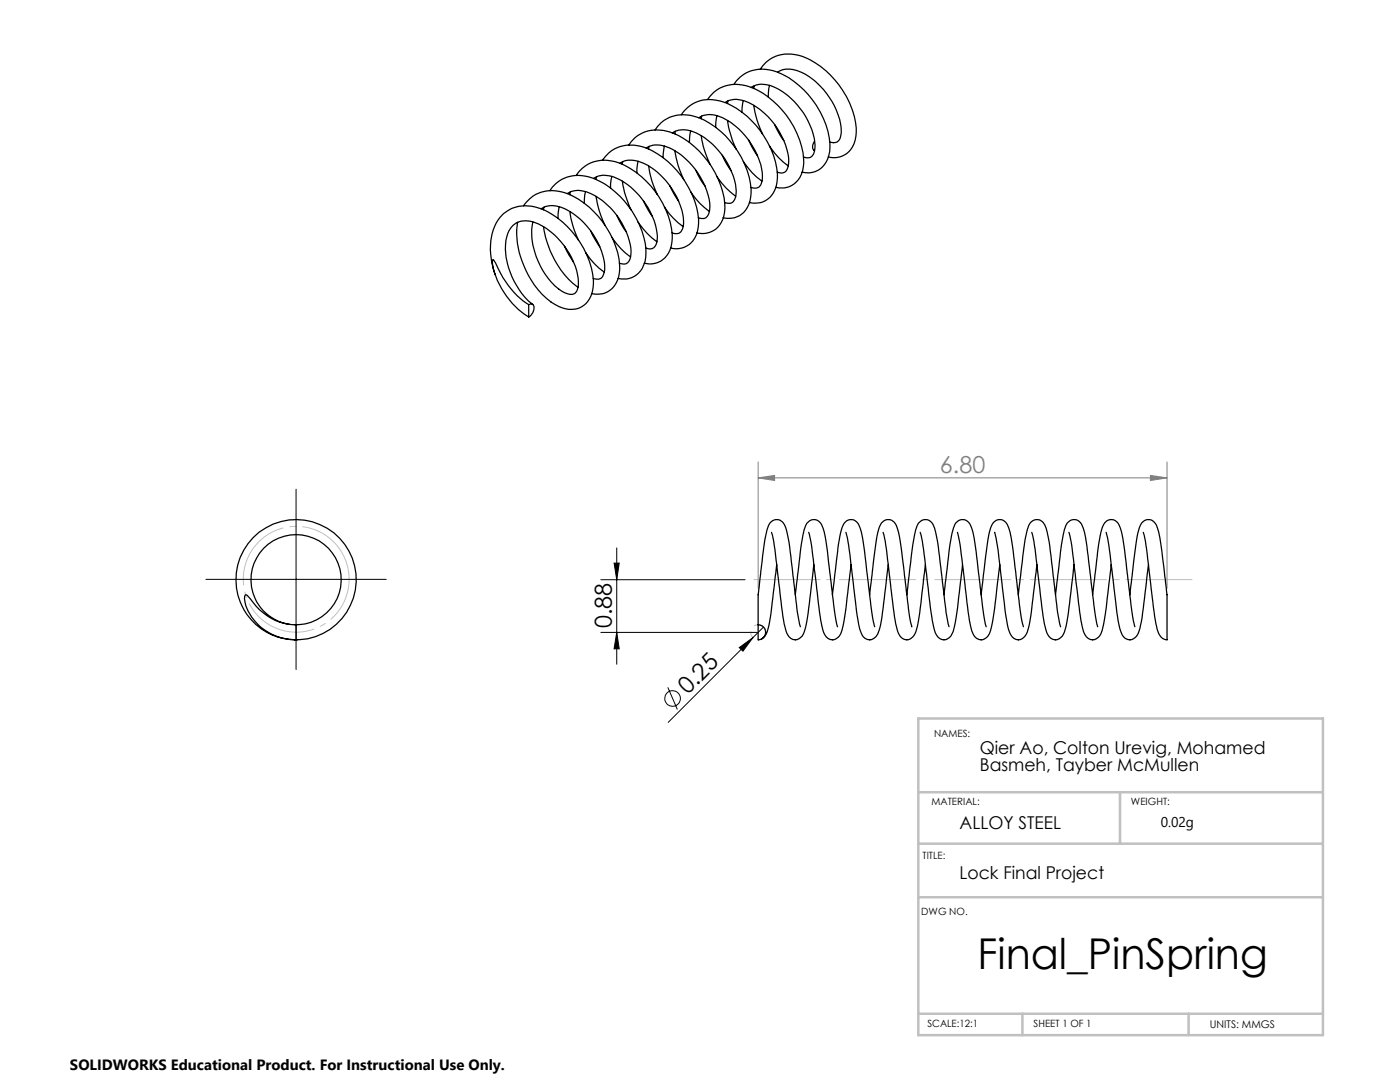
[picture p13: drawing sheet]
<svg xmlns="http://www.w3.org/2000/svg" width="279mm" height="216mm" viewBox="0 0 279 216" stroke-linecap="round" stroke-linejoin="round" font-family="sans-serif">
<defs><g id="words">
<text font-size="8.5" x="195.1" y="193.3">Final_PinSpring</text>
<text font-size="4.7" fill="#808080" x="187.6" y="94.3">6.80</text>
<g font-size="4.7">
<text x="122.1" y="125.3" transform="rotate(-90 122.1 125.3)">0.88</text>
<text x="137.3" y="138.8" transform="rotate(-45 137.3 138.8)">0.25</text>
</g>
<g font-size="3.5">
<text x="195.5" y="150.4">Qier Ao, Colton Urevig, Mohamed</text>
<text x="195.5" y="153.9">Basmeh, Tayber McMullen</text>
<text x="191.5" y="165.5">ALLOY STEEL</text>
<text x="191.5" y="175.3">Lock Final Project</text>
</g>
<text font-size="3" x="14" y="213.5">SOLIDWORKS Educational Product. For Instructional Use Only.</text>
<text font-size="2.8" x="231.6" y="164.9">0.02g</text>
<text font-size="2.1" x="241.4" y="205">UNITS: MMGS</text>
<g font-size="2">
<text x="186.4" y="147.1">NAMES:</text>
<text x="185.9" y="160.7">MATERIAL:</text>
<text x="225.7" y="160.7">WEIGHT:</text>
<text x="184.1" y="171.5">TITLE:</text>
<text x="183.9" y="182.6">DWG NO.</text>
<text x="185.1" y="205">SCALE:12:1</text>
<text x="206.3" y="205">SHEET 1 OF 1</text>
</g>
</g></defs>
<g fill="none" stroke="#000" stroke-width=".2">
<path d="M59.1 97.6v36M41.1 115.6h36M119.9 115.7h28.8M122.6 112.4h1l-.5 3.3zM123.1 109.3v23.2M119.9 126.2h31.2M123.1 126.2l.5 3.3h-1zM133.3 137.2l1.9 4.4M147.5 129.2l2.7-2-1.9 2.7zM152.4 125.1l-19.1 19"/>
<circle cx="134.2" cy="139.4" r="1.55"/>
</g>
<path d="M69.2 112.5a10.6 10.6 0 0 0-17.6-4.3 10.6 10.6 0 0 0 4.5 17.5 10.6 10.6 0 0 0 13.3-12.3l-.2-.9" fill="none" stroke="#c0c0c0" stroke-width=".2" stroke-dasharray="15.2 1.3 1.3 1.3" stroke-dashoffset="3" stroke-linecap="butt"/>
<path d="M152.8 125.7a1.5 1.5 0 0 0-2.5-.6 1.5 1.5 0 0 0 .6 2.5 1.5 1.5 0 0 0 1.9-1.7v-.2" fill="none" stroke="#c0c0c0" stroke-width=".2" stroke-dasharray="15.2 1.3 1.3 1.3" stroke-dashoffset="12.4" stroke-linecap="butt"/>
<path d="M151.3 95.4l3.3-.5v1zM151.3 92.2v25.2M151.3 95.4h81.6M229.6 94.9l3.3 .5-3.3 .5zM232.9 92.2v25.2" fill="none" stroke="#808080" stroke-width=".2"/>
<path d="M150.5 115.7h87.4" fill="none" stroke="#c0c0c0" stroke-width=".2" stroke-dasharray="15.2 1.3 1.3 1.3" stroke-dashoffset="2"/>
<path d="M183.3 143.4h80.7v63.2h-80.7zM183.3 158.1h80.5M223.5 158.1v10.2M183.3 168.3h80.5M183.3 179h80.7M183.3 202.3h80.7M204 202.3v4.3M237.2 202.3v4.3" fill="none" stroke="#c0c0c0" stroke-width=".5"/>
<g fill="#000">
<path d="M147.5 129.2l2.7-2-1.9 2.7z"/>
<path d="M123.1 126.2l.5 3.3h-1zM122.6 112.4h1l-.5 3.3z"/>
</g>
<path d="M151.3 95.4l3.3-.5v1zM229.6 94.9l3.3 .5-3.3 .5z" fill="#808080"/>
<g fill="none" stroke="#000" stroke-width=".25">
<path d="M141.2 19.9a7.2 7.2 0 0 1 9.6-2.1 17.7 17.7 0 0 1 9.6 14.7 4.6 4.6 0 0 1-4.6 5l-1-.1M146.5 16.9a7.1 7.1 0 0 1 9.5-2.1 18 18 0 0 1 9.6 13.8 5.1 5.1 0 0 1-3.3 5.8l-1 .1-1.2-.1M149.9 17.4a4.5 4.5 0 0 1 4.8 .1 15 15 0 0 1 8 11.5 2.29 2.29 0 0 1-1 2.4l-.6 .1-.8-.2M150.5 17.1l-.1 .5M151.7 13.8a7.1 7.1 0 0 1 9.6-2.1 18 18 0 0 1 9.6 13.9 5.5 5.5 0 0 1-2.3 5.3 4.3 4.3 0 0 1-3.3 .4M153.6 17l-.3 2.4M155.2 14.4a4.4 4.4 0 0 1 4.7 0 14.9 14.9 0 0 1 8 11.6 2.15 2.15 0 0 1-1 2.4h-1.3M109.7 38.1a7.1 7.1 0 0 1 9.6-2.1 18 18 0 0 1 9.6 13.8 5.1 5.1 0 0 1-2.9 5.6 5.2 5.2 0 0 1-2.6 .2M113.2 38.6a4.5 4.5 0 0 1 4.8 .1 14.7 14.7 0 0 1 7.9 11.5 2.29 2.29 0 0 1-.9 2.4l-.5 .1-.9-.2M113.8 38.3l-.1 .5M115 35a7.1 7.1 0 0 1 9.6-2.1 18 18 0 0 1 9.6 13.9 5.5 5.5 0 0 1-2.3 5.3 4.4 4.4 0 0 1-3.3 .4M116.8 38.2l-.2 2.4"/>
<path d="M118.5 35.6a4.5 4.5 0 0 1 4.7 0 15 15 0 0 1 8 11.6 2.21 2.21 0 0 1-1 2.4l-.6 .1-.7-.2M119 39.2a19.6 19.6 0 0 0 1.7 5.7M119 35.3v.5M120.3 32a7.1 7.1 0 0 1 9.5-2.1 18 18 0 0 1 9.6 13.9 5.4 5.4 0 0 1-2.3 5.3 4.3 4.3 0 0 1-3.3 .4M122.1 35.2l-.3 2.3M123.7 32.6a4 4 0 0 1 3.9-.4 14.6 14.6 0 0 1 8.8 11.9 2.29 2.29 0 0 1-1 2.5h-.5l-.8-.1M124.2 36.2a17.7 17.7 0 0 0 1.7 5.7M124.3 32.2l-.1 .6M125.5 29a7 7 0 0 1 9.2-2.3 17.8 17.8 0 0 1 10 14.8 4.7 4.7 0 0 1-3.9 5.1l-1.7-.1M127.4 32.2l-.3 2.3M129 29.6a3.9 3.9 0 0 1 3.8-.4 14.5 14.5 0 0 1 8.9 11.9 2.29 2.29 0 0 1-1 2.4l-.7 .1-.6-.2M129.5 33.1a17.7 17.7 0 0 0 1.7 5.7"/>
<path d="M129.5 29.2l-.1 .5M130.7 25.9a7 7 0 0 1 9.2-2.2 17.9 17.9 0 0 1 10 14 5.6 5.6 0 0 1-2.3 5.3 4.6 4.6 0 0 1-3.3 .4M132.6 29.1l-.3 2.4M133.6 37l1.8 3.1M134.2 26.5a4.4 4.4 0 0 1 4.8 0 15 15 0 0 1 7.9 11.6 2.29 2.29 0 0 1-1 2.4l-.7 .1-.6-.2M134.7 30.1a20.2 20.2 0 0 0 1.8 5.7M134.8 26.2l-.1 .5M136 22.9a6.8 6.8 0 0 1 8.5-2.5 17.4 17.4 0 0 1 10.7 15.1 4.7 4.7 0 0 1-3.9 5l-1.7-.1M137.8 26.1l-.2 2.3M137.9 38.3a13.6 13.6 0 0 0 3.7 3.9M138.9 34l.9 1.8 .9 1.3M139.5 23.5a4.6 4.6 0 0 1 4.7 0 14.9 14.9 0 0 1 8 11.6v.6a1.72 1.72 0 0 1-1.2 1.8l-1.1-.1"/>
<path d="M139.9 27.1a17.3 17.3 0 0 0 1.8 5.7M140 23.2l-.1 .5M143.1 23.1l-.3 2.3M143.1 35.2l.3 .5a14.3 14.3 0 0 0 3.4 3.5M144.1 31l.9 1.7 .9 1.4M144.7 20.5a4.5 4.5 0 0 1 4.8 0 14.7 14.7 0 0 1 7.9 11.5 2.39 2.39 0 0 1-.8 2.4l-.6 .1-.9-.1M145.2 24.1a18.4 18.4 0 0 0 1.7 5.7M145.3 20.1l-.1 .6M148.3 20.1l-.2 2.3M148.3 32.2l.3 .4a12.8 12.8 0 0 0 3.5 3.5M149.4 27.9l1.8 3.2M150.5 21a17.7 17.7 0 0 0 1.7 5.7"/>
<path d="M153.6 29.2l.3 .4a13.4 13.4 0 0 0 3.4 3.5M154.6 24.9l.9 1.8 .9 1.3M162.6 28.2a1.35 1.35 0 0 0 0 1.9M103.3 44.4a17.7 17.7 0 0 0 6.7 15.9 5.7 5.7 0 0 0 6.1 .9 5.4 5.4 0 0 0 2.3-5.3 17.4 17.4 0 0 0-11-14.4 6.8 6.8 0 0 0-9.2 5.3 15.1 15.1 0 0 0 .6 8.1M104.5 41.1a7.2 7.2 0 0 1 9.6-2.1 17.8 17.8 0 0 1 9.5 13.8 5.1 5.1 0 0 1-3.3 5.8l-1 .1-1.2-.1M106.4 44.3a13.9 13.9 0 0 0 3 11.2 7.3 7.3 0 0 0 4.3 3.2 1.39 1.39 0 0 0 1.7-1.3 12.4 12.4 0 0 0-3.5-9.2 10.9 10.9 0 0 0-6.8-4.1 3.7 3.7 0 0 0-4 3.3 14.5 14.5 0 0 0 5.2 13.3M108 41.7a4.5 4.5 0 0 1 4.7 0 14.7 14.7 0 0 1 8 12.1 1.72 1.72 0 0 1-1.2 1.9l-1.1-.1M108.5 45.2a18.7 18.7 0 0 0 6.9 12.1M108.5 41.3l-.1 .6M111.6 41.3l-.2 2.3M112.7 49.1l1.7 3.2M113.7 42.2a18.4 18.4 0 0 0 1.8 5.7"/>
<path d="M116.9 50.4l.3 .4a12.8 12.8 0 0 0 3.4 3.5M117.9 46.1l1.8 3.1M122.1 47.3l.3 .5a14.3 14.3 0 0 0 3.4 3.5M123.2 43.1l.8 1.7 1 1.4M127.4 44.3l.2 .4a14.3 14.3 0 0 0 3.5 3.5M128.4 40l.9 1.8 .9 1.4M132.6 41.3a13.5 13.5 0 0 0 3.7 3.9M105.5 60.8a17.8 17.8 0 0 1-6.6-8.3l-.4-.7-.2 .1a14.6 14.6 0 0 0 5.1 9.8l2.1 1.6M105.5 60.8a.73 .73 0 0 1 1 .1 .73 .73 0 0 1 0 .9l-.2 .6-.8 .9M105.5 60.8v2.5M49 118.7l.4 .1a16 16 0 0 0 4.6 4.5 10.5 10.5 0 0 0 5.1 1.4v3a10.2 10.2 0 0 1-10.2-7.6l-.1-.6zM154 106.2a112 112 0 0 1 1.8 12.9l.2 2.1a17 17 0 0 0 1.2 5.5 1.67 1.67 0 0 0 1.7 1 1.67 1.67 0 0 0 1.4-1.2 39.5 39.5 0 0 0 1.6-9.3l.5-4.5"/>
<path d="M155 112.7l-.9 7.6a15.6 15.6 0 0 1-1.5 6.6l-.6 .6M158.7 118.7l.1-.8a116.8 116.8 0 0 1 1.8-12.6 1.82 1.82 0 0 1 1.9-1.6 1.82 1.82 0 0 1 1.8 1.7 70.6 70.6 0 0 1 1.5 10.2l.8 6.6 .5 2.9M161.4 106.2v.1a128.6 128.6 0 0 1 1.9 13.9l.2 1.9a12 12 0 0 0 1.4 5 1.85 1.85 0 0 0 2 .4 1.85 1.85 0 0 0 1.1-1.7l.8-4.5 1.1-8.6M166.1 118.7l.1-.8a116.8 116.8 0 0 1 1.8-12.6 1.8 1.8 0 0 1 2.7-1.3l.5 .5a22.5 22.5 0 0 1 1.6 7.6l.2 2a98.9 98.9 0 0 0 1.6 11M168.8 106.2a98.8 98.8 0 0 1 1.8 12.9l.3 2.1a13.3 13.3 0 0 0 1.4 5.9 1.85 1.85 0 0 0 2 .4 1.85 1.85 0 0 0 1.1-1.7l.6-2.6 1.3-10.5M173.6 118.7v-.8a116.8 116.8 0 0 1 1.8-12.6 1.81 1.81 0 0 1 2.8-1.3l.3 .2a9.5 9.5 0 0 1 1.3 4.8l.5 4.2a118.2 118.2 0 0 0 1.7 11.8v.1M176.2 106.2a112 112 0 0 1 1.8 12.9l.3 2.1a17 17 0 0 0 1.2 5.5 1.67 1.67 0 0 0 1.6 1 1.67 1.67 0 0 0 1.5-1.2 39.5 39.5 0 0 0 1.5-9.3l.6-4.5M181 118.7l.1-.8a97 97 0 0 1 1.8-12.6 1.82 1.82 0 0 1 1.8-1.6 1.82 1.82 0 0 1 1.8 1.7 54.2 54.2 0 0 1 1.4 8.7 98.9 98.9 0 0 0 1.5 11M183.7 106.2a138.7 138.7 0 0 1 2 15l.1 .9a12 12 0 0 0 1.3 5 1.73 1.73 0 0 0 1.9 .5 1.73 1.73 0 0 0 1.2-1.5 110.4 110.4 0 0 0 1.9-13.4M188.4 118.7l.1-.8a116.8 116.8 0 0 1 1.8-12.6 1.82 1.82 0 0 1 1.8-1.6 1.82 1.82 0 0 1 1.8 1.7 70.6 70.6 0 0 1 1.5 10.2l.9 6.6 .5 2.9M191.1 106.2a148.7 148.7 0 0 1 2 15 13.3 13.3 0 0 0 1.5 5.9 1.85 1.85 0 0 0 1.9 .4 1.85 1.85 0 0 0 1.2-1.7l.8-4.5 1-8.6M195.8 118.7l.1-.8a116.8 116.8 0 0 1 1.8-12.6 1.81 1.81 0 0 1 2.7-1.3l.5 .5a22.5 22.5 0 0 1 1.6 7.6l.2 2a90.3 90.3 0 0 0 1.5 11"/>
<path d="M198.5 106.2v.1a181.5 181.5 0 0 1 2.1 15.8 11.3 11.3 0 0 0 1.4 5 1.82 1.82 0 0 0 2 .4 1.82 1.82 0 0 0 1.1-1.7l.7-3.5 1.1-9.6M203.2 118.7l1-8.5a15.6 15.6 0 0 1 1.4-5.8 1.67 1.67 0 0 1 2.9 .3 44 44 0 0 1 1.7 10.2l.9 7.3 .6 2.9M205.9 106.2a112 112 0 0 1 1.8 12.9l.2 2.1a17 17 0 0 0 1.3 5.5 1.67 1.67 0 0 0 1.6 1 1.67 1.67 0 0 0 1.5-1.2 39.5 39.5 0 0 0 1.5-9.3l.5-4.5M210.6 118.7l.1-.8a116.8 116.8 0 0 1 1.8-12.6 1.82 1.82 0 0 1 1.9-1.6 1.82 1.82 0 0 1 1.8 1.7 54.2 54.2 0 0 1 1.3 8.7 98.9 98.9 0 0 0 1.6 11M213.3 106.2a131.6 131.6 0 0 1 1.9 14l.3 1.9a12 12 0 0 0 1.3 5 1.85 1.85 0 0 0 2 .4 1.85 1.85 0 0 0 1.2-1.7l.8-4.5 1-8.6M218.1 118.7l.1-.8a116.8 116.8 0 0 1 1.8-12.6 1.8 1.8 0 0 1 2.7-1.3l.5 .5a22.5 22.5 0 0 1 1.5 7.6l.2 2a98.9 98.9 0 0 0 1.6 11M220.7 106.2a98.8 98.8 0 0 1 1.8 12.9l.2 1.1a16.9 16.9 0 0 0 1.5 6.9 1.85 1.85 0 0 0 2 .4 1.85 1.85 0 0 0 1.2-1.7l.5-2.6 1.3-10.5M228.2 106.2a112 112 0 0 1 1.7 12.9l.3 2.1a17 17 0 0 0 1.2 5.5 1.52 1.52 0 0 0 1.5 .9v-1.6a56.2 56.2 0 0 0-.3-9.7l-.5-4.2a33.1 33.1 0 0 0-1.3-7.4 1.71 1.71 0 0 0-1.7-1 1.71 1.71 0 0 0-1.6 1.2 48.9 48.9 0 0 0-1.5 9.9l-.5 3.9M57.8 124.6a9 9 0 0 1-6.4-13.6 9 9 0 0 1 15-.5 9 9 0 0 1-5.5 14l-2.1 .2M58.7 127.6a12 12 0 0 0 11.9-15.1 12 12 0 0 0-17.9-7.1 12 12 0 0 0-1.7 19.2 11.8 11.8 0 0 0 8.1 3.1M59.1 127.7h.3M151.3 124.7v-.6a52 52 0 0 1 .8-12l.2-1.9a15.6 15.6 0 0 1 1.4-5.8 1.67 1.67 0 0 1 2.9 .3 44 44 0 0 1 1.7 10.2l.8 7.3 .6 2.9"/>
<path d="M151.3 124.7a1.5 1.5 0 0 1 1.5 1.5 1.5 1.5 0 0 1-1.5 1.5z"/>
</g>
<use href="#words"/>
</svg>
